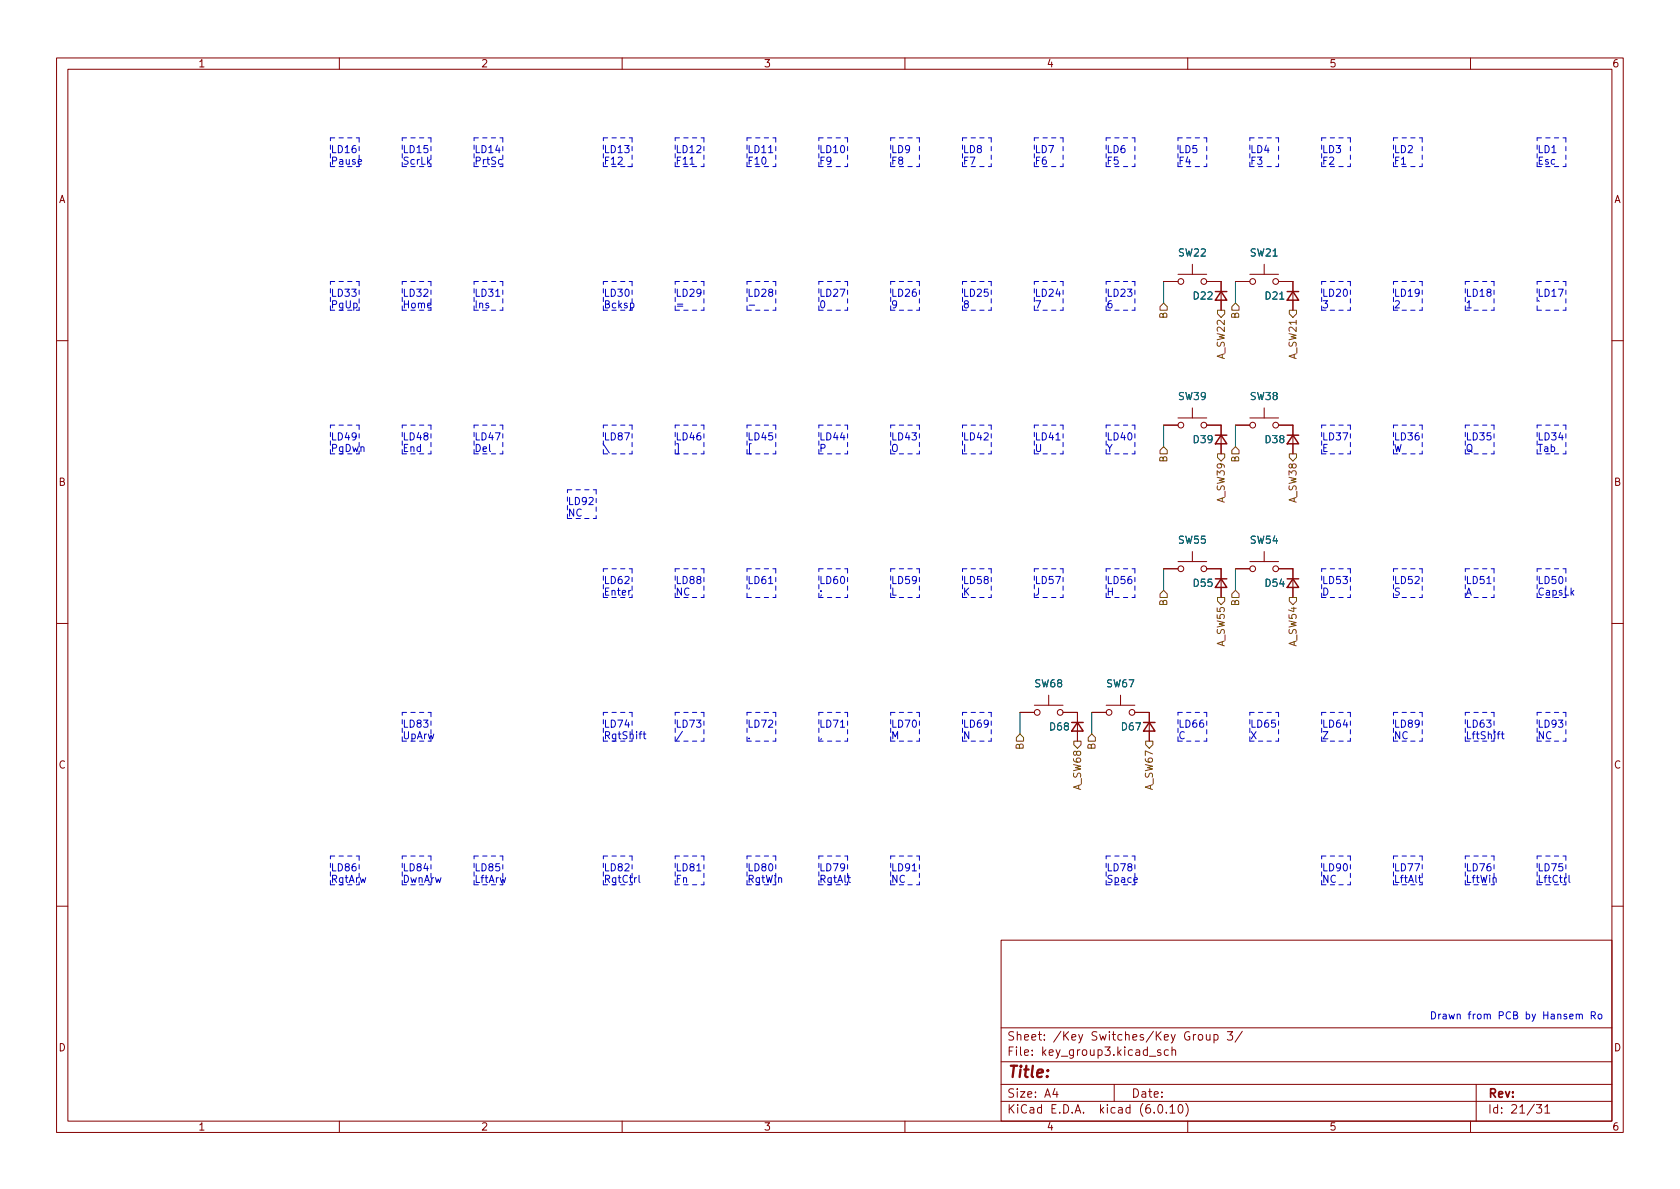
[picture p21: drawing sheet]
<svg xmlns="http://www.w3.org/2000/svg" width="297mm" height="210mm" viewBox="0 0 297 210" stroke-linecap="round" stroke-linejoin="round" font-family="sans-serif">
<defs><g id="words">
<text font-size="2.8" fill="#840000" x="178" y="190.6">Title:</text>
<g font-size="2.1" fill="#840000">
<text x="178" y="184">Sheet: /Key Switches/Key Group 3/</text>
<text x="178" y="186.7">File: key_group3.kicad_sch</text>
<text x="178" y="196.9">KiCad E.D.A. kicad (6.0.10)</text>
<text x="178" y="194.1">Size: A4</text>
<text x="200" y="194.1">Date:</text>
<text x="263" y="194.1">Rev:</text>
<text x="263" y="196.9">Id: 21/31</text>
</g>
<g font-size="1.8" fill="#840000">
<text x="35" y="11.9">1</text>
<text x="85" y="11.9">2</text>
<text x="135" y="11.9">3</text>
<text x="185" y="11.9">4</text>
<text x="235" y="11.9">5</text>
<text x="285" y="11.9">6</text>
<text x="10.3" y="35.9">A</text>
<text x="285.3" y="35.9">A</text>
<text x="10.3" y="85.9">B</text>
<text x="285.3" y="85.9">B</text>
<text x="10.3" y="135.9">C</text>
<text x="285.3" y="135.9">C</text>
<text x="10.3" y="185.9">D</text>
<text x="285.3" y="185.9">D</text>
<text x="35" y="199.9">1</text>
<text x="85" y="199.9">2</text>
<text x="135" y="199.9">3</text>
<text x="185" y="199.9">4</text>
<text x="235" y="199.9">5</text>
<text x="285" y="199.9">6</text>
</g>
<g font-size="1.8" fill="#0000c2">
<text x="58.4" y="27.1">LD16</text>
<text x="58.4" y="29.1">Pause</text>
<text x="71.1" y="27.1">LD15</text>
<text x="71.1" y="29.1">ScrLk</text>
<text x="83.8" y="27.1">LD14</text>
<text x="83.8" y="29.1">PrtSc</text>
<text x="106.7" y="27.1">LD13</text>
<text x="106.7" y="29.1">F12</text>
<text x="119.4" y="27.1">LD12</text>
<text x="119.4" y="29.1">F11</text>
<text x="132.1" y="27.1">LD11</text>
<text x="132.1" y="29.1">F10</text>
<text x="144.8" y="27.1">LD10</text>
<text x="144.8" y="29.1">F9</text>
<text x="157.5" y="27.1">LD9</text>
<text x="157.5" y="29.1">F8</text>
<text x="170.2" y="27.1">LD8</text>
<text x="170.2" y="29.1">F7</text>
<text x="182.9" y="27.1">LD7</text>
<text x="182.9" y="29.1">F6</text>
<text x="195.6" y="27.1">LD6</text>
<text x="195.6" y="29.1">F5</text>
<text x="208.3" y="27.1">LD5</text>
<text x="208.3" y="29.1">F4</text>
<text x="221" y="27.1">LD4</text>
<text x="221" y="29.1">F3</text>
<text x="233.7" y="27.1">LD3</text>
<text x="233.7" y="29.1">F2</text>
<text x="246.4" y="27.1">LD2</text>
<text x="246.4" y="29.1">F1</text>
<text x="271.8" y="27.1">LD1</text>
<text x="271.8" y="29.1">Esc</text>
<text x="58.4" y="52.5">LD33</text>
<text x="71.1" y="52.5">LD32</text>
<text x="83.8" y="52.5">LD31</text>
<text x="106.7" y="52.5">LD30</text>
<text x="119.4" y="52.5">LD29</text>
<text x="132.1" y="52.5">LD28</text>
<text x="144.8" y="52.5">LD27</text>
<text x="157.5" y="52.5">LD26</text>
<text x="170.2" y="52.5">LD25</text>
<text x="182.9" y="52.5">LD24</text>
<text x="195.6" y="52.5">LD23</text>
<text x="233.7" y="52.5">LD20</text>
<text x="246.4" y="52.5">LD19</text>
<text x="259.1" y="52.5">LD18</text>
<text x="271.8" y="52.5">LD17</text>
<text x="58.4" y="54.5">PgUp</text>
<text x="71.1" y="54.5">Home</text>
<text x="83.8" y="54.5">Ins</text>
<text x="106.7" y="54.5">Bcksp</text>
<text x="119.4" y="54.5">=</text>
<text x="144.8" y="54.5">0</text>
<text x="157.5" y="54.5">9</text>
<text x="170.2" y="54.5">8</text>
<text x="182.9" y="54.5">7</text>
<text x="195.6" y="54.5">6</text>
<text x="233.7" y="54.5">3</text>
<text x="246.4" y="54.5">2</text>
<text x="259.1" y="54.5">1</text>
<text x="271.8" y="54.5">`</text>
<text x="58.4" y="77.9">LD49</text>
<text x="71.1" y="77.9">LD48</text>
<text x="83.8" y="77.9">LD47</text>
<text x="106.7" y="77.9">LD87</text>
<text x="119.4" y="77.9">LD46</text>
<text x="132.1" y="77.9">LD45</text>
<text x="144.8" y="77.9">LD44</text>
<text x="157.5" y="77.9">LD43</text>
<text x="170.2" y="77.9">LD42</text>
<text x="182.9" y="77.9">LD41</text>
<text x="195.6" y="77.9">LD40</text>
<text x="233.7" y="77.9">LD37</text>
<text x="246.4" y="77.9">LD36</text>
<text x="259.1" y="77.9">LD35</text>
<text x="271.8" y="77.9">LD34</text>
<text x="58.4" y="79.9">PgDwn</text>
<text x="71.1" y="79.9">End</text>
<text x="83.8" y="79.9">Del</text>
<text x="106.7" y="79.9">\</text>
<text x="119.4" y="79.9">]</text>
<text x="132.1" y="79.9">[</text>
<text x="144.8" y="79.9">P</text>
<text x="157.5" y="79.9">O</text>
<text x="170.2" y="79.9">I</text>
<text x="182.9" y="79.9">U</text>
<text x="195.6" y="79.9">Y</text>
<text x="233.7" y="79.9">E</text>
<text x="246.4" y="79.9">W</text>
<text x="259.1" y="79.9">Q</text>
<text x="271.8" y="79.9">Tab</text>
<text x="100.3" y="89.3">LD92</text>
<text x="100.3" y="91.3">NC</text>
<text x="106.7" y="103.3">LD62</text>
<text x="106.7" y="105.3">Enter</text>
<text x="119.4" y="103.3">LD88</text>
<text x="119.4" y="105.3">NC</text>
<text x="132.1" y="103.3">LD61</text>
<text x="132.1" y="105.3">'</text>
<text x="144.8" y="103.3">LD60</text>
<text x="144.8" y="105.3">;</text>
<text x="157.5" y="103.3">LD59</text>
<text x="157.5" y="105.3">L</text>
<text x="170.2" y="103.3">LD58</text>
<text x="170.2" y="105.3">K</text>
<text x="182.9" y="103.3">LD57</text>
<text x="182.9" y="105.3">J</text>
<text x="195.6" y="103.3">LD56</text>
<text x="195.6" y="105.3">H</text>
<text x="233.7" y="103.3">LD53</text>
<text x="233.7" y="105.3">D</text>
<text x="246.4" y="103.3">LD52</text>
<text x="246.4" y="105.3">S</text>
<text x="259.1" y="103.3">LD51</text>
<text x="259.1" y="105.3">A</text>
<text x="271.8" y="103.3">LD50</text>
<text x="271.8" y="105.3">CapsLk</text>
<text x="71.1" y="128.7">LD83</text>
<text x="71.1" y="130.7">UpArw</text>
<text x="106.7" y="128.7">LD74</text>
<text x="106.7" y="130.7">RgtShift</text>
<text x="119.4" y="128.7">LD73</text>
<text x="132.1" y="128.7">LD72</text>
<text x="132.1" y="130.7">.</text>
<text x="144.8" y="128.7">LD71</text>
<text x="144.8" y="130.7">,</text>
<text x="157.5" y="128.7">LD70</text>
<text x="157.5" y="130.7">M</text>
<text x="170.2" y="128.7">LD69</text>
<text x="170.2" y="130.7">N</text>
<text x="208.3" y="128.7">LD66</text>
<text x="208.3" y="130.7">C</text>
<text x="221" y="128.7">LD65</text>
<text x="221" y="130.7">X</text>
<text x="233.7" y="128.7">LD64</text>
<text x="233.7" y="130.7">Z</text>
<text x="246.4" y="128.7">LD89</text>
<text x="246.4" y="130.7">NC</text>
<text x="259.1" y="128.7">LD63</text>
<text x="259.1" y="130.7">LftShift</text>
<text x="271.8" y="128.7">LD93</text>
<text x="271.8" y="130.7">NC</text>
<text x="58.4" y="154.1">LD86</text>
<text x="71.1" y="154.1">LD84</text>
<text x="83.8" y="154.1">LD85</text>
<text x="106.7" y="154.1">LD82</text>
<text x="119.4" y="154.1">LD81</text>
<text x="132.1" y="154.1">LD80</text>
<text x="144.8" y="154.1">LD79</text>
<text x="157.5" y="154.1">LD91</text>
<text x="195.6" y="154.1">LD78</text>
<text x="233.7" y="154.1">LD90</text>
<text x="246.4" y="154.1">LD77</text>
<text x="259.1" y="154.1">LD76</text>
<text x="271.8" y="154.1">LD75</text>
<text x="58.4" y="156.1">RgtArw</text>
<text x="71.1" y="156.1">DwnArw</text>
<text x="83.8" y="156.1">LftArw</text>
<text x="106.7" y="156.1">RgtCtrl</text>
<text x="119.4" y="156.1">Fn</text>
<text x="132.1" y="156.1">RgtWin</text>
<text x="144.8" y="156.1">RgtAlt</text>
<text x="157.5" y="156.1">NC</text>
<text x="195.6" y="156.1">Space</text>
<text x="233.7" y="156.1">NC</text>
<text x="246.4" y="156.1">LftAlt</text>
<text x="259.1" y="156.1">LftWin</text>
<text x="271.8" y="156.1">LftCtrl</text>
<text x="252.7" y="180.2">Drawn from PCB by Hansem Ro</text>
</g>
<g font-size="1.8" fill="#006464">
<text x="208.4" y="45.3">SW22</text>
<text x="221.1" y="45.3">SW21</text>
<text x="211.1" y="53">D22</text>
<text x="223.8" y="53">D21</text>
<text x="208.4" y="70.7">SW39</text>
<text x="221.1" y="70.7">SW38</text>
<text x="211.1" y="78.4">D39</text>
<text x="223.8" y="78.4">D38</text>
<text x="208.4" y="96.1">SW55</text>
<text x="221.1" y="96.1">SW54</text>
<text x="211.1" y="103.8">D55</text>
<text x="223.8" y="103.8">D54</text>
<text x="183" y="121.5">SW68</text>
<text x="195.7" y="121.5">SW67</text>
<text x="185.7" y="129.2">D68</text>
<text x="198.4" y="129.2">D67</text>
</g>
<g font-size="1.8" fill="#725600">
<text x="206.4" y="56.3" transform="rotate(-90 206.4 56.3)">B</text>
<text x="219.1" y="56.3" transform="rotate(-90 219.1 56.3)">B</text>
<text x="216.5" y="63.4" transform="rotate(-90 216.5 63.4)">A_SW22</text>
<text x="229.2" y="63.4" transform="rotate(-90 229.2 63.4)">A_SW21</text>
<text x="206.4" y="81.7" transform="rotate(-90 206.4 81.7)">B</text>
<text x="219.1" y="81.7" transform="rotate(-90 219.1 81.7)">B</text>
<text x="216.5" y="88.8" transform="rotate(-90 216.5 88.8)">A_SW39</text>
<text x="229.2" y="88.8" transform="rotate(-90 229.2 88.8)">A_SW38</text>
<text x="206.4" y="107.1" transform="rotate(-90 206.4 107.1)">B</text>
<text x="219.1" y="107.1" transform="rotate(-90 219.1 107.1)">B</text>
<text x="216.5" y="114.2" transform="rotate(-90 216.5 114.2)">A_SW55</text>
<text x="229.2" y="114.2" transform="rotate(-90 229.2 114.2)">A_SW54</text>
<text x="181" y="132.5" transform="rotate(-90 181 132.5)">B</text>
<text x="193.7" y="132.5" transform="rotate(-90 193.7 132.5)">B</text>
<text x="191.1" y="139.6" transform="rotate(-90 191.1 139.6)">A_SW68</text>
<text x="203.8" y="139.6" transform="rotate(-90 203.8 139.6)">A_SW67</text>
</g>
</g></defs>
<g fill="none" stroke="#840000" stroke-width=".18">
<path d="M10 10.2h277v190.1h-277zM12 12.2h273v186.1h-273zM60 10.2v2M110 10.2v2M160 10.2v2M210 10.2v2M260 10.2v2M205.7 49.8h2.6M208.3 48.5h5.1M210.8 46.7v1.8M213.4 49.8h2.5v5.1M218.4 49.8h2.6"/>
<path d="M221 48.5h5.1M223.5 46.7v1.8M226.1 49.8h2.5v5.1M10 60.2h2M205.7 75.2h2.6M208.3 73.9h5.1M210.8 72.1v1.8M213.4 75.2h2.5v5.1M218.4 75.2h2.6M221 73.9h5.1M223.5 72.1v1.8M226.1 75.2h2.5v5.1"/>
<path d="M285 60.2h2M208.3 99.3h5.1M210.8 97.5v1.8M221 99.3h5.1M223.5 97.5v1.8M10 110.2h2M205.7 100.6h2.6M213.4 100.6h2.5v5.1M218.4 100.6h2.6M226.1 100.6h2.5v5.1M285 110.2h2M180.3 126h2.6"/>
<path d="M182.9 124.7h5.1M185.4 122.9v1.8M188 126h2.5v5.1M193 126h2.6M195.6 124.7h5.1M198.1 122.9v1.8M200.7 126h2.5v5.1M10 160.2h2M177 166.3h108v32h-108zM285 160.2h2M60 198.3v2M110 198.3v2"/>
<path d="M160 198.3v2M177 194.8h108M177 191.8h108M177 187.8h108M177 181.8h108M186.5 192.5l-.4 1h1M186.9 193v1M197 191.8v3M203.2 186.8h1.2M204.9 195.4l.2-.1a.81 .81 0 0 1 .6 .7 .81 .81 0 0 1-.3 .8h-.2a.81 .81 0 0 1-.6-.6 .81 .81 0 0 1 .3-.8zM205.2 185.7l-.3-.1-.3 .2 .1 .3 .5 .1v.4h-.6M206.2 196.7v.1"/>
<path d="M206.6 185.7l-.5-.1-.2 .3v.4l.1 .3h.6M206.9 195.8l.4-.5v1.5M206.9 196.8h.8M207.2 185.8l.2-.2 .4 .1 .1 .9M207.2 185.1v1.5M208.5 195.4l.1-.1a.81 .81 0 0 1 .6 .7 .81 .81 0 0 1-.3 .8h-.1a.81 .81 0 0 1-.6-.6 .81 .81 0 0 1 .3-.8zM209.6 195.1a1.72 1.72 0 0 1 0 2.3M210 198.3v2M211.4 182.9l-.3 .1-.1 .2M212 183l.4-.1 .2 .3v.4l-.2 .3h-.4l-.1-.3v-.4zM213.3 182.9l.1 1h.3l.2-.1M213.9 182.9v1"/>
<path d="M214.6 183l.5-.1 .3 .3v.4l-.2 .3h-.6M214.6 182.9v1.5M217 182.4h.9l-.5 .6 .5 .1v.7l-.3 .1h-.4l-.2-.1M219.6 182.4l-1.2 1.9M260 198.3v2M261 191.8v6.5M271.7 195.3h.9l-.5 .6 .4 .1v.7l-.2 .1h-.4l-.2-.1M273.1 195.8l.5-.5v1.5M273.1 196.8h.9"/>
<circle cx="208.8" cy="49.8" r=".51"/>
<circle cx="212.9" cy="49.8" r=".51"/>
<circle cx="221.5" cy="49.8" r=".51"/>
<circle cx="225.6" cy="49.8" r=".51"/>
<circle cx="208.8" cy="75.2" r=".51"/>
<circle cx="212.9" cy="75.2" r=".51"/>
<circle cx="221.5" cy="75.2" r=".51"/>
<circle cx="225.6" cy="75.2" r=".51"/>
<circle cx="208.8" cy="100.6" r=".51"/>
<circle cx="212.9" cy="100.6" r=".51"/>
<circle cx="221.5" cy="100.6" r=".51"/>
<circle cx="225.6" cy="100.6" r=".51"/>
<circle cx="183.4" cy="126" r=".51"/>
<circle cx="187.5" cy="126" r=".51"/>
<circle cx="196.1" cy="126" r=".51"/>
<circle cx="200.2" cy="126" r=".51"/>
</g>
<g fill="none" stroke="#840000" stroke-width=".25">
<path d="M214.9 51.6h2M215.9 51.6l1 1.5h-2zM227.6 51.6h2M228.6 51.6l1 1.5h-2zM214.9 77h2M215.9 77l1 1.5h-2zM227.6 77h2M228.6 77l1 1.5h-2zM214.9 102.4h2M215.9 102.4l1 1.5h-2zM227.6 102.4h2M228.6 102.4l1 1.5h-2z"/>
<path d="M189.5 127.8h2M190.5 127.8l1 1.5h-2zM202.2 127.8h2M203.2 127.8l1 1.5h-2z"/>
</g>
<g fill="none" stroke="#725600" stroke-width=".18">
<path d="M205.7 53.6l.7 .6v.7h-1.3v-.7zM215.3 54.9h1.2v.6l-.6 .6-.6-.6zM218.4 53.6l.7 .6v.7h-1.3v-.7zM228 54.9h1.2v.6l-.6 .6-.6-.6zM205.7 79l.7 .6v.7h-1.3v-.7zM218.4 79l.7 .6v.7h-1.3v-.7zM215.3 80.3h1.2v.6l-.6 .6-.6-.6zM228 80.3h1.2v.6l-.6 .6-.6-.6zM205.7 104.4l.7 .6v.7h-1.3v-.7zM215.3 105.7h1.2v.6l-.6 .6-.6-.6zM218.4 104.4l.7 .6v.7h-1.3v-.7zM228 105.7h1.2v.6l-.6 .6-.6-.6z"/>
<path d="M180.3 129.8l.7 .6v.7h-1.3v-.7zM189.9 131.1h1.2v.6l-.6 .6-.6-.6zM193 129.8l.7 .6v.7h-1.3v-.7zM202.6 131.1h1.2v.6l-.6 .6-.6-.6z"/>
</g>
<g fill="none" stroke="#0000c2" stroke-width=".18">
<path d="M122 29h.7M135.9 27h.7M87.6 52.4h.8M111.5 53.7l.3-.1 .3 .2-.1 .6h-.5M132.5 54h.9M186.7 77.8h.7M111.5 104.4l-.3 .2M135.9 103.2h.7M262.9 103.2h.7M113.7 129.8h.5M113.9 129.4v1.1l.3 .1M120.7 129.3l-1.1 1.7"/>
<path d="M148.6 128.6h.7M264.7 129.8h.5M265.2 129.4l-.3 .2v1M265.4 129.8h.5M265.6 129.4v1.1l.3 .1M113 154.8v1.1l.2 .1M123.2 154h.7M149.9 155.2h.5M150.1 154.8v1.1l.3 .1M161.3 154h.7M250.8 155.2h.5M251 154.8v1.1l.3 .1"/>
<path d="M277.4 154.8v1.1l.2 .1M278.7 179.5l.2-.2 .3 .1v.8M279.2 179.5l.2-.2 .3 .1 .1 .8M281.4 179.6l.6-.1 .1-.2-.1-.3-.6-.1v1.3M281.7 179.6l.4 .6M282.6 179.5l.2-.2 .4 .2v.4l-.1 .2-.3 .1-.2-.1z"/>
</g>
<g fill="none" stroke="#0000c2" stroke-width=".18" stroke-dasharray=".8 .8">
<path d="M58.4 29.5v-5.1M58.4 24.4h5.1M58.4 29.5h5.1M63.5 24.4v5.1M71.1 24.4h5.1M71.1 29.5h5.1M71.1 29.5v-5.1M76.2 24.4v5.1M83.8 29.5v-5.1M83.8 24.4h5.1M83.8 29.5h5.1M88.9 24.4v5.1"/>
<path d="M106.7 24.4h5.1M106.7 29.5h5.1M106.7 29.5v-5.1M111.8 29.5h-1.3M111.8 24.4v5.1M119.4 29.5h5.1M119.4 29.5v-5.1M119.4 24.4h5.1M124.5 24.4v5.1M132.1 24.4h5.1M132.1 29.5h5.1M132.1 29.5v-5.1"/>
<path d="M137.2 24.4v5.1M144.8 29.5v-5.1M144.8 24.4h5.1M144.8 29.5h5.1M149.9 24.4v5.1M157.5 29.5v-5.1M157.5 24.4h5.1M157.5 29.5h5.1M162.6 24.4v5.1M170.2 24.4h5.1M170.2 29.5h5.1M170.2 29.5v-5.1"/>
<path d="M175.3 24.4v5.1M182.9 24.4h5.1M182.9 29.5h5.1M182.9 29.5v-5.1M188 24.4v5.1M195.6 29.5v-5.1M195.6 24.4h5.1M195.6 29.5h5.1M200.7 24.4v5.1M208.3 29.5v-5.1M208.3 24.4h5.1M208.3 29.5h5.1"/>
<path d="M213.4 24.4v5.1M221 24.4h5.1M221 29.5v-5.1M221 29.5h5.1M226.1 24.4v5.1M233.7 24.4h5.1M233.7 29.5h5.1M233.7 29.5v-5.1M238.8 24.4v5.1M246.4 29.5v-5.1M246.4 24.4h5.1M246.4 29.5h5.1"/>
<path d="M251.5 24.4v5.1M271.8 24.4h5.1M271.8 29.5v-5.1M271.8 29.5h5.1M276.9 24.4v5.1M58.4 54.9v-5.1M58.4 54.9h5.1M58.4 49.8h5.1M63.5 49.8v5.1M71.1 54.9v-5.1M71.1 49.8h5.1M71.1 54.9h5.1"/>
<path d="M76.2 49.8v5.1M83.8 54.9v-5.1M83.8 49.8h5.1M83.8 54.9h5.1M88.9 49.8v5.1M106.7 54.9h5.1M106.7 49.8h5.1M106.7 54.9v-5.1M111.8 49.8v5.1M119.4 49.8h5.1M119.4 54.9v-5.1M119.4 54.9h5.1"/>
<path d="M124.5 49.8v5.1M132.1 54.9v-5.1M132.1 49.8h5.1M132.1 54.9h5.1M137.2 49.8v5.1M144.8 54.9v-5.1M144.8 49.8h5.1M144.8 54.9h5.1M149.9 49.8v5.1M157.5 54.9v-5.1M157.5 49.8h5.1M157.5 54.9h5.1"/>
<path d="M162.6 49.8v5.1M170.2 54.9v-5.1M170.2 54.9h5.1M170.2 49.8h5.1M175.3 49.8v5.1M182.9 54.9v-5.1M182.9 54.9h5.1M182.9 49.8h5.1M188 49.8v5.1M195.6 54.9v-5.1M195.6 54.9h5.1M195.6 49.8h5.1"/>
<path d="M200.7 49.8v5.1M233.7 54.9v-5.1M233.7 49.8h5.1M233.7 54.9h5.1M238.8 49.8v5.1M246.4 49.8h5.1M246.4 54.9v-5.1M246.4 54.9h5.1M251.5 49.8v5.1M259.1 54.9v-5.1M259.1 49.8h5.1M259.1 54.9h5.1"/>
<path d="M264.2 49.8v5.1M271.8 49.8h5.1M271.8 54.9v-5.1M271.8 54.9h5.1M276.9 49.8v5.1M58.4 75.2h5.1M63.5 75.2v5.1M71.1 75.2h5.1M76.2 75.2v5.1M83.8 75.2h5.1M88.9 75.2v5.1M106.7 75.2h5.1"/>
<path d="M111.8 75.2v5.1M119.4 75.2h5.1M124.5 75.2v5.1M132.1 75.2h5.1M137.2 75.2v5.1M144.8 75.2h5.1M149.9 75.2v5.1M157.5 75.2h5.1M162.6 75.2v5.1M170.2 75.2h5.1M175.3 75.2v5.1M182.9 75.2h5.1"/>
<path d="M188 75.2v5.1M195.6 75.2h5.1M200.7 75.2v5.1M233.7 75.2h5.1M238.8 75.2v5.1M246.4 75.2h5.1M251.5 75.2v5.1M259.1 75.2h5.1M264.2 75.2v5.1M271.8 75.2h5.1M276.9 75.2v5.1M58.4 80.3v-5.1"/>
<path d="M58.4 80.3h5.1M71.1 80.3h5.1M71.1 80.3v-5.1M83.8 80.3v-5.1M83.8 80.3h5.1M100.3 91.7v-5.1M100.3 86.6h5.1M100.3 91.7h5.1M105.4 86.6v5.1M106.7 80.3h5.1M106.7 80.3v-5.1M119.4 80.3v-5.1"/>
<path d="M119.4 80.3h5.1M132.1 80.3v-5.1M132.1 80.3h5.1M144.8 80.3h5.1M144.8 80.3v-5.1M157.5 80.3h5.1M157.5 80.3v-5.1M170.2 80.3h5.1M170.2 80.3v-5.1M182.9 80.3v-5.1M182.9 80.3h5.1M195.6 80.3h5.1"/>
<path d="M195.6 80.3v-5.1M233.7 80.3h5.1M233.7 80.3v-5.1M246.4 80.3v-5.1M246.4 80.3h5.1M259.1 80.3v-5.1M259.1 80.3h5.1M271.8 80.3v-5.1M271.8 80.3h5.1M106.7 105.7v-5.1M106.7 105.7h5.1M106.7 100.6h5.1"/>
<path d="M111.8 100.6v5.1M119.4 105.7v-5.1M119.4 100.6h5.1M119.4 105.7h5.1M124.5 100.6v5.1M132.1 105.7v-5.1M132.1 105.7h5.1M132.1 100.6h5.1M137.2 100.6v5.1M144.8 105.7v-5.1M144.8 100.6h5.1M144.8 105.7h5.1"/>
<path d="M149.9 100.6v5.1M157.5 105.7h5.1M157.5 100.6h5.1M157.5 105.7v-5.1M162.6 100.6v5.1M170.2 100.6h5.1M170.2 105.7h5.1M170.2 105.7v-5.1M175.3 100.6v5.1M182.9 105.7v-5.1M182.9 100.6h5.1M182.9 105.7h5.1"/>
<path d="M188 100.6v5.1M195.6 100.6h5.1M195.6 105.7v-5.1M195.6 105.7h5.1M200.7 100.6v5.1M233.7 105.7v-5.1M233.7 105.7h5.1M233.7 100.6h5.1M238.8 100.6v5.1M246.4 100.6h5.1M246.4 105.7v-5.1M246.4 105.7h5.1"/>
<path d="M251.5 100.6v5.1M259.1 105.7v-5.1M259.1 100.6h5.1M259.1 105.7h5.1M264.2 100.6v5.1M271.8 105.7v-5.1M271.8 100.6h5.1M271.8 105.7h5.1M276.9 100.6v5.1M71.1 131.1h5.1M71.1 131.1v-5.1M71.1 126h5.1"/>
<path d="M76.2 126v5.1M106.7 131.1h5.1M106.7 131.1v-5.1M106.7 126h5.1M111.8 126v5.1M119.4 131.1v-5.1M119.4 131.1h5.1M119.4 126h5.1M124.5 126v5.1M132.1 126h5.1M132.1 131.1h5.1M132.1 131.1v-5.1"/>
<path d="M137.2 126v5.1M144.8 126h5.1M144.8 131.1v-5.1M144.8 131.1h5.1M149.9 126v5.1M157.5 126h5.1M157.5 131.1h5.1M157.5 131.1v-5.1M162.6 126v5.1M170.2 131.1v-5.1M170.2 131.1h5.1M170.2 126h5.1"/>
<path d="M175.3 126v5.1M208.3 126h5.1M208.3 131.1v-5.1M208.3 131.1h5.1M213.4 126v5.1M221 131.1h5.1M221 126h5.1M221 131.1v-5.1M226.1 126v5.1M233.7 131.1h5.1M233.7 126h5.1M233.7 131.1v-5.1"/>
<path d="M238.8 126v5.1M246.4 131.1v-5.1M246.4 126h5.1M246.4 131.1h5.1M251.5 126v5.1M259.1 131.1h5.1M259.1 126h5.1M259.1 131.1v-5.1M264.2 126v5.1M271.8 126h5.1M271.8 131.1h5.1M271.8 131.1v-5.1"/>
<path d="M276.9 126v5.1M58.4 156.5v-5.1M58.4 156.5h5.1M58.4 151.4h5.1M63.5 151.4v5.1M71.1 156.5v-5.1M71.1 156.5h5.1M71.1 151.4h5.1M76.2 151.4v5.1M83.8 156.5v-5.1M83.8 156.5h5.1M83.8 151.4h5.1"/>
<path d="M88.9 151.4v5.1M106.7 151.4h5.1M106.7 156.5v-5.1M106.7 156.5h5.1M111.8 151.4v5.1M119.4 156.5v-5.1M119.4 156.5h5.1M119.4 151.4h5.1M124.5 151.4v5.1M132.1 156.5v-5.1M132.1 156.5h5.1M132.1 151.4h5.1"/>
<path d="M137.2 151.4v5.1M144.8 151.4h5.1M144.8 156.5h5.1M144.8 156.5v-5.1M149.9 151.4v5.1M157.5 156.5v-5.1M157.5 156.5h5.1M157.5 151.4h5.1M162.6 151.4v5.1M195.6 151.4h5.1M195.6 156.5h5.1M195.6 156.5v-5.1"/>
<path d="M200.7 151.4v5.1M233.7 156.5h5.1M233.7 156.5v-5.1M233.7 151.4h5.1M238.8 151.4v5.1M246.4 151.4h5.1M246.4 156.5h5.1M246.4 156.5v-5.1M251.5 151.4v5.1M259.1 156.5v-5.1M259.1 151.4h5.1M259.1 156.5h5.1"/>
<path d="M264.2 151.4v5.1M271.8 156.5h5.1M271.8 151.4h5.1M271.8 156.5v-5.1M276.9 151.4v5.1"/>
</g>
<path d="M205.7 49.8v3.8M218.4 49.8v3.8M205.7 75.2v3.8M218.4 75.2v3.8M205.7 100.6v3.8M218.4 100.6v3.8M180.3 126v3.8M193 126v3.8" fill="none" stroke="#009600" stroke-width=".18"/>
<use href="#words"/>
</svg>
